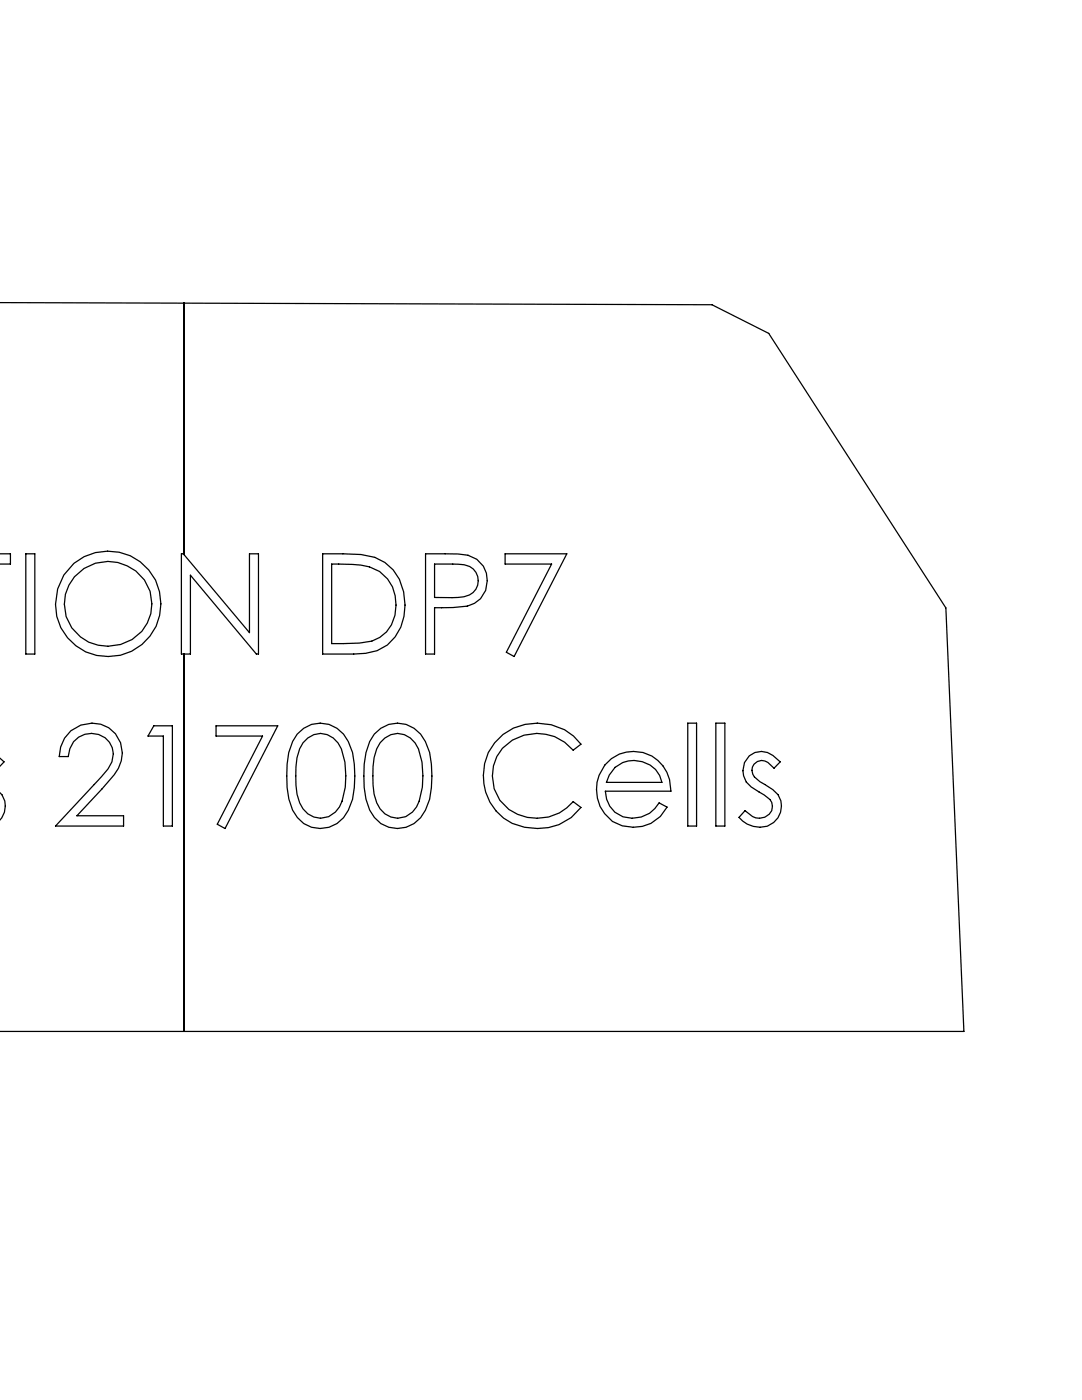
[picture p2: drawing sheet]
<svg xmlns="http://www.w3.org/2000/svg" width="216mm" height="279mm" viewBox="0 0 216 279" stroke-linecap="round" stroke-linejoin="round" font-family="sans-serif">
<g fill="none" stroke="#000" stroke-width=".25">
<path d="M0 60.4l36.8 .1M36.8 60.5l105.3 .3 11.3 5.7 35.3 54.8 3.6 84.5h-155.5v-75.3h1.2v-15.7l13.2 15.7h.4v-20h-1.8v15.8l-13-15.6zM36.8 60.5h-.1v50.1l-.5-.1v20h.5v75.3h-36.8M-.1 110.5h2.2v2.1h-2.1M5.2 110.5h1.7v20h-1.7zM14.9 115.1a8.8 8.8 0 0 1 9.5-2.6 8.8 8.8 0 0 1 5.9 8 8.7 8.7 0 0 1-5.1 7.8 8.7 8.7 0 0 1-9.1-1.2 8.3 8.3 0 0 1-1.2-12zM64.4 110.5l7.6 .2a9 9 0 0 1 8.5 7.4 10.8 10.8 0 0 1-3.2 10.6l-2.1 1.2-2.2 .5-2.4 .1h-6.2zM66.2 112.6a30.1 30.1 0 0 1 7.5 .5 7.5 7.5 0 0 1 5.3 7.7 7.1 7.1 0 0 1-7.3 7.5l-5.5 .1zM84.9 110.5l6.5 .1a5.3 5.3 0 0 1 5.8 4.3 5.3 5.3 0 0 1-4 6.1l-2.8 .2-3.7 .1v9.2h-1.8zM86.7 112.6a18.1 18.1 0 0 1 7 .5 3.2 3.2 0 0 1 1.7 3.4 3.2 3.2 0 0 1-2.8 2.6l-2.4 .2-3.5-.1zM100.8 110.5h12.3l-10.5 20.5-1.6-.8 9.1-17.6h-9.3zM-.1 158.2a4 4 0 0 1 .1 5.5"/>
<path d="M-.1 151.3l.9 .7-.9 1M14.1 145.8a6.1 6.1 0 0 1 6.6-1 6.1 6.1 0 0 1 3.7 5.5l-.2 1.5-.6 1.5-.8 1.3-7.5 8.2h9.4v2.1h-13.6l10.5-11.4a4.3 4.3 0 0 0 .3-5.3 4.3 4.3 0 0 0-5-1.7 4.6 4.6 0 0 0-3.3 4.5h-1.8l.3-1.9 .8-1.8zM30.7 144.9h3.7v20h-1.8v-18h-3.1zM43.1 144.9h12.3l-10.5 20.4-1.5-.8 9-17.6h-9.3zM59.3 146.5a6 6 0 0 1 10.2 1.5l.8 2.2a24 24 0 0 1 0 9.3 7.2 7.2 0 0 1-4.6 5.6 6 6 0 0 1-7.3-3.4 20.4 20.4 0 0 1-.8-11.5l.8-2.2zM61.4 147.3a4.3 4.3 0 0 1 6.7 2.2 16.2 16.2 0 0 1-.4 11.5 4.3 4.3 0 0 1-4.2 2.3 4.3 4.3 0 0 1-3.7-3.1 18.7 18.7 0 0 1-.5-9l.5-1.8 .7-1.2zM74.7 146.5a6 6 0 0 1 10.2 1.5l.8 2.2a24 24 0 0 1 0 9.3 7.2 7.2 0 0 1-4.7 5.6 6 6 0 0 1-7.2-3.4 20.1 20.1 0 0 1-.8-11.5l.8-2.2zM76.8 147.3a4.3 4.3 0 0 1 6.7 2.2 16.2 16.2 0 0 1-.4 11.5 4.3 4.3 0 0 1-4.2 2.3 4.3 4.3 0 0 1-3.7-3.1 18.7 18.7 0 0 1-.6-9l.6-1.8 .6-1.2zM100.4 146.6a11.5 11.5 0 0 1 14 .3l1.5 1.6-1.5 1.2a9.4 9.4 0 0 0-15.3 1.3 8.5 8.5 0 0 0 8.1 12.3 9 9 0 0 0 7.2-3.3l1.5 1.1a11.3 11.3 0 0 1-15.4 2.2 10.7 10.7 0 0 1-.1-16.7zM120.7 152.7a7.4 7.4 0 0 1 8.5-2.2 7.4 7.4 0 0 1 4.7 7.4h-13.1a5.4 5.4 0 0 0 7.2 5.2l1.6-.8 1.1-.9 .8-1.2 1.6 .9a7.7 7.7 0 0 1-10.9 2.8 8 8 0 0 1-1.5-11.2zM122.7 153.1a5.9 5.9 0 0 1 8.9 1.7l.5 1.3h-11.1l.6-1.4zM137.2 144.3h1.8v20.6h-1.8z"/>
<path d="M142.8 144.3h1.8v20.6h-1.8zM149.5 150.8a3.7 3.7 0 0 1 4.7 0l1.5 1.2-1.3 1.3-1.2-1.1a1.98 1.98 0 0 0-2.6 .2 1.98 1.98 0 0 0-.1 2.6l1.1 1 2.6 1.6a4.2 4.2 0 0 1 1.2 5.3 4.2 4.2 0 0 1-5.1 2l-1.2-.4-1.6-1.4 1.2-1.3a3.4 3.4 0 0 0 3.9 1.3 2.23 2.23 0 0 0 1-3.5l-1.1-1-2.6-1.5a4.1 4.1 0 0 1-.4-6.3z"/>
<circle cx="21.6" cy="120.5" r="10.5"/>
</g>
</svg>
